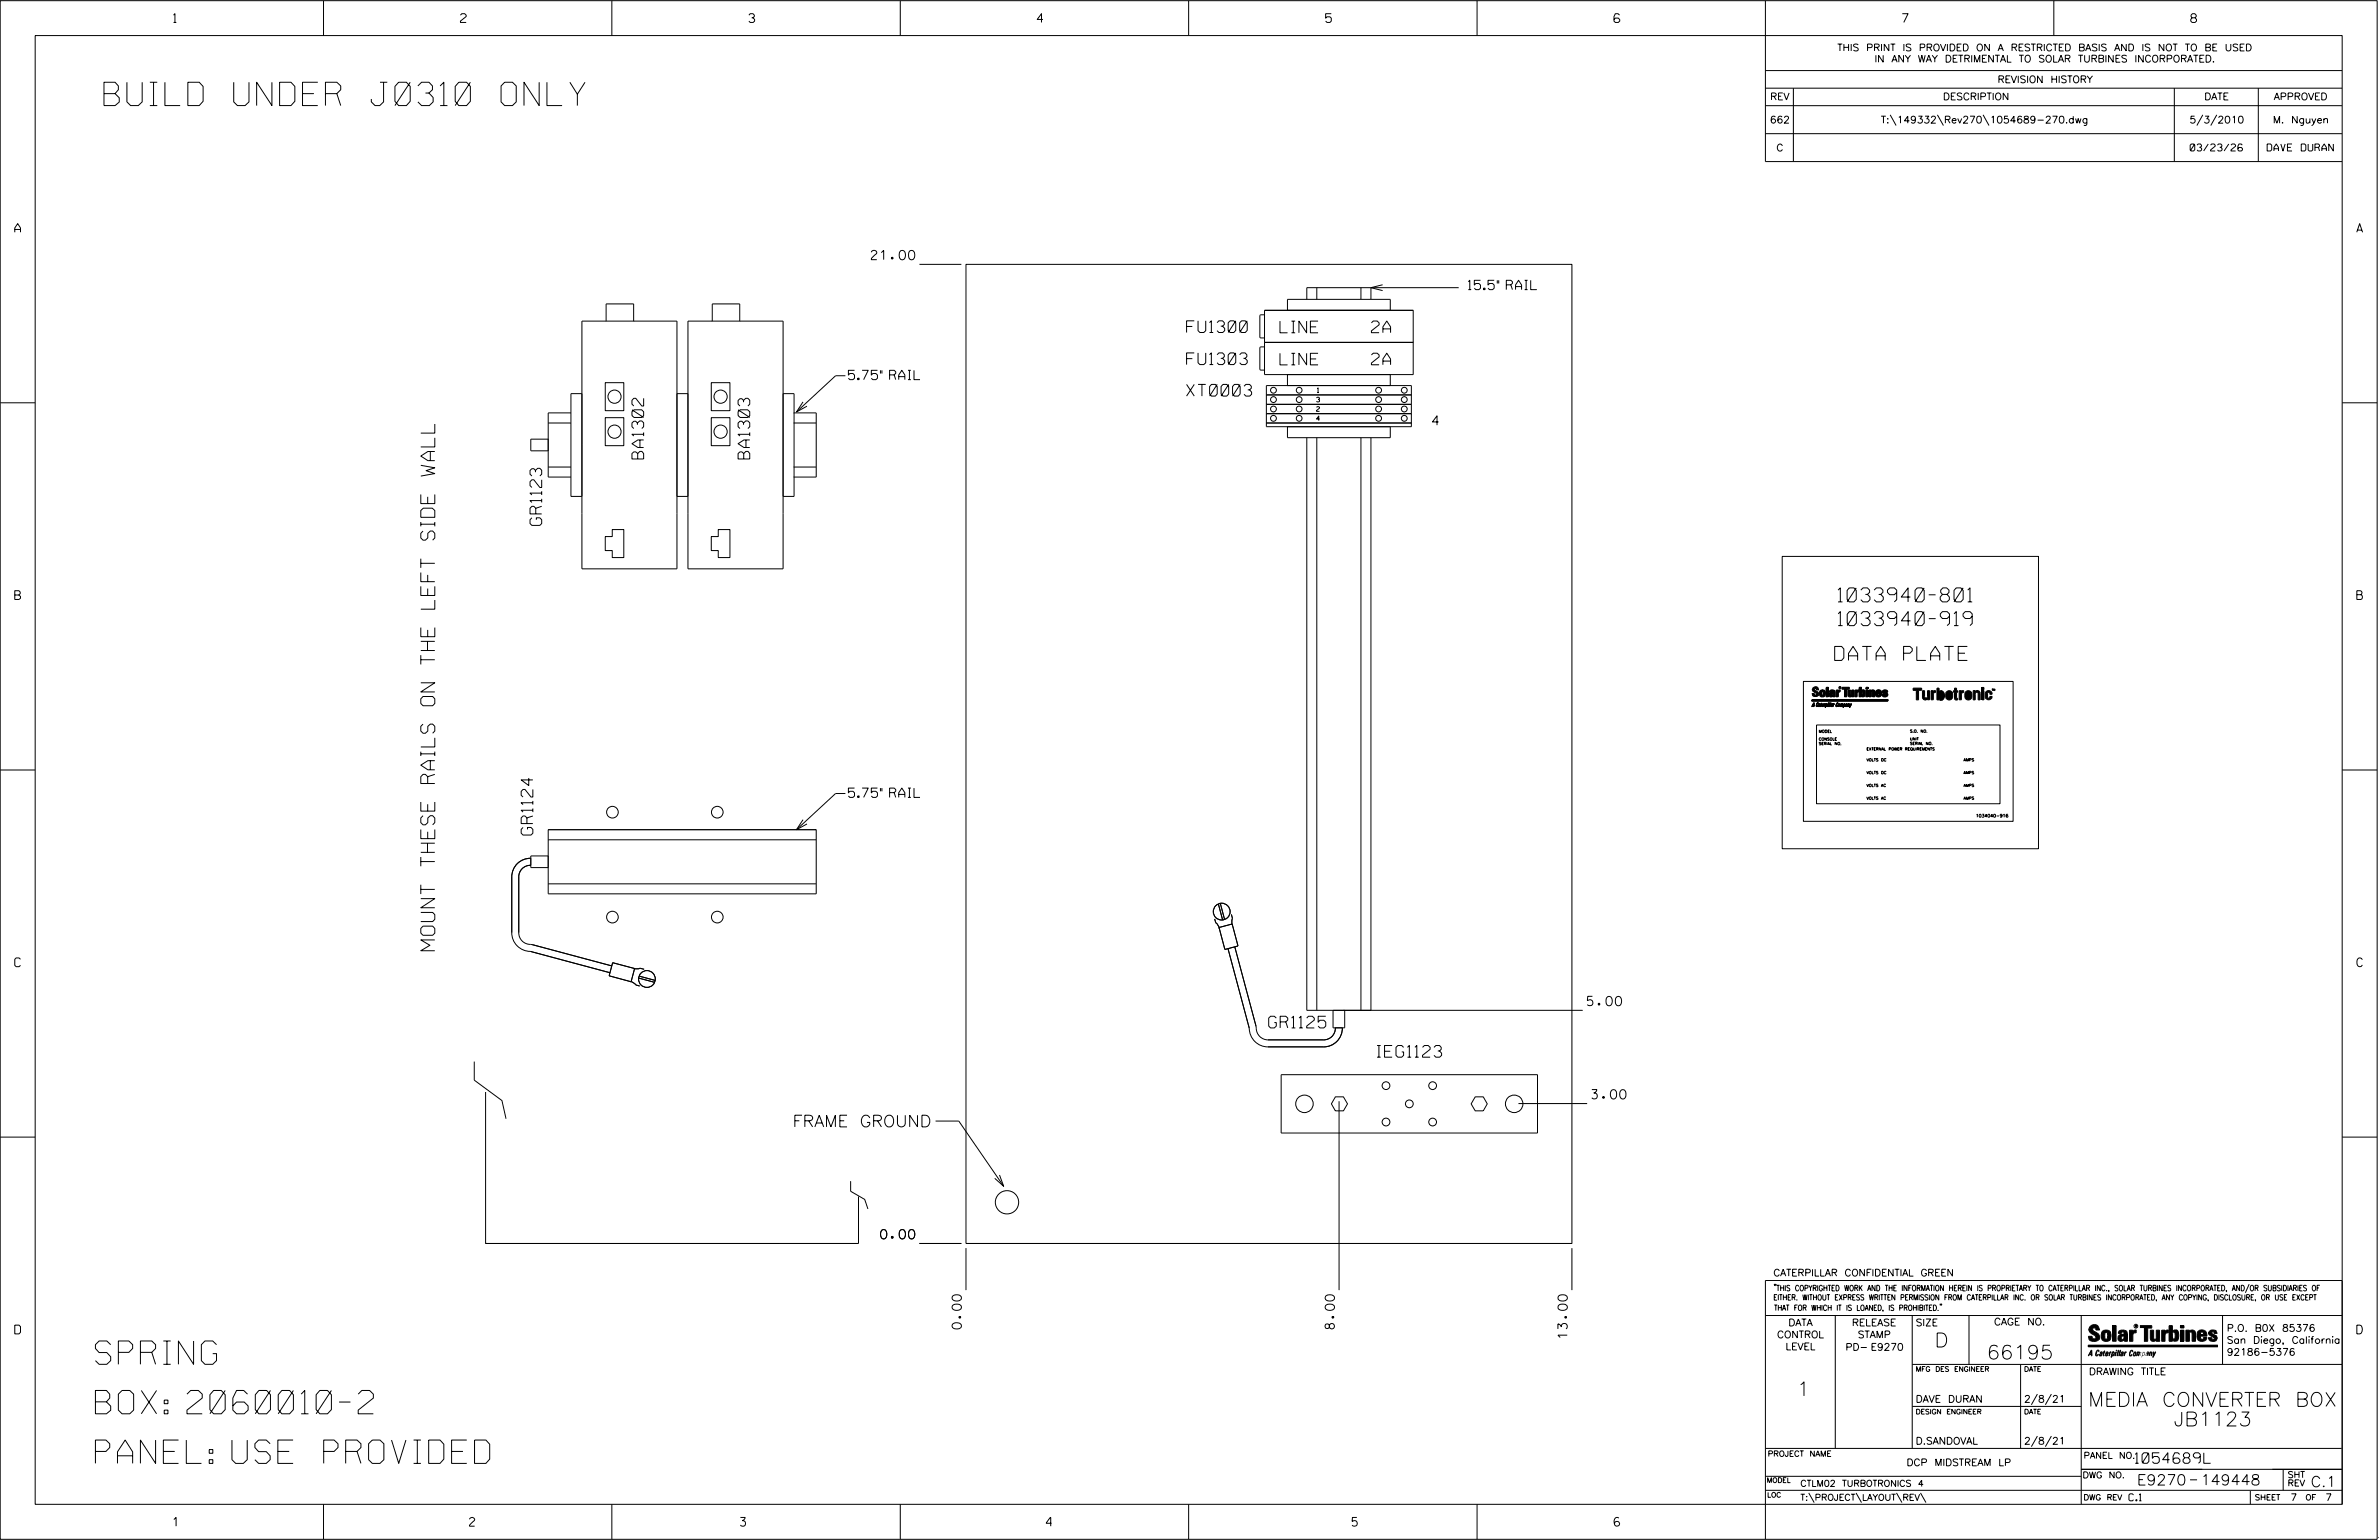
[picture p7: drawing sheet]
<svg xmlns="http://www.w3.org/2000/svg" width="864mm" height="559mm" viewBox="0 0 864 559" stroke-linecap="round" stroke-linejoin="round" font-family="sans-serif">
<defs><g id="words">
<g font-size="8.5">
<text x="37.8" y="38.3">BUILD UNDER J0310 ONLY</text>
<text x="34.6" y="495">SPRING</text>
<text x="34.6" y="513">BOX: 2060010-2</text>
<text x="34.6" y="531">PANEL: USE PROVIDED</text>
</g>
<g font-size="5.1">
<text x="667.2" y="218.4">1033940-801</text>
<text x="667.3" y="227">1033940-919</text>
<text x="666" y="239.6">DATA PLATE</text>
<text x="157.8" y="345" transform="rotate(-90 157.8 345)">MOUNT THESE RAILS ON THE LEFT SIDE WALL</text>
<text x="702.3" y="488.8">D</text>
<text x="721.2" y="493.2">66195</text>
<text x="652.2" y="506.5">1</text>
<text x="758" y="510.3">MEDIA CONVERTER BOX</text>
<text x="789.1" y="517.4">JB1123</text>
</g>
<g font-size="4.2">
<text x="430.7" y="120.6">FU1300</text>
<text x="464.6" y="120.8">LINE</text>
<text x="497.9" y="120.7">2A</text>
<text x="430.7" y="132.3">FU1303</text>
<text x="464.6" y="132.4">LINE</text>
<text x="497.9" y="132.4">2A</text>
<text x="430.7" y="143.7">XT0003</text>
<text x="233.7" y="166.6" transform="rotate(-90 233.7 166.6)">BA1302</text>
<text x="272.2" y="166.6" transform="rotate(-90 272.2 166.6)">BA1303</text>
<text x="196.6" y="190.7" transform="rotate(-90 196.6 190.7)">GR1123</text>
<text x="193.4" y="303" transform="rotate(-90 193.4 303)">GR1124</text>
<text x="460.5" y="373">GR1125</text>
<text x="499.9" y="383.6">IEG1123</text>
<text x="287.7" y="408.9">FRAME GROUND</text>
</g>
<g font-size="3.8">
<text x="775.1" y="531">1054689L</text>
<text x="775.7" y="538.9">E9270</text>
<text x="798.8" y="538.9">149448</text>
<text x="838.8" y="539.5">C.1</text>
</g>
<g font-size="3.4">
<text x="316.3" y="94.2">21.00</text>
<text x="533" y="105.1">15.5&quot; RAIL</text>
<text x="308" y="137.8">5.75&quot; RAIL</text>
<text x="520" y="154.3">4</text>
<text x="308" y="289.3">5.75&quot; RAIL</text>
<text x="576.2" y="364.9">5.00</text>
<text x="577.8" y="398.8">3.00</text>
<text x="319.7" y="449.5">0.00</text>
<text x="349" y="482.2" transform="rotate(-90 349 482.2)">0.00</text>
<text x="484.4" y="482.2" transform="rotate(-90 484.4 482.2)">8.00</text>
<text x="568.9" y="485.6" transform="rotate(-90 568.9 485.6)">13.00</text>
</g>
<g font-size="3.2">
<text x="63" y="8.2">1</text>
<text x="167.2" y="8.2">2</text>
<text x="271.8" y="8.2">3</text>
<text x="376.5" y="8.2">4</text>
<text x="481.2" y="8.2">5</text>
<text x="690.6" y="8.2">7</text>
<text x="795.3" y="8.2">8</text>
<text x="5.4" y="84.3">A</text>
<text x="855.5" y="84.3">A</text>
<text x="5.4" y="217.5">B</text>
<text x="855.6" y="217.5">B</text>
<text x="5.4" y="350.8">C</text>
<text x="855.6" y="350.8">C</text>
<text x="5.4" y="484">D</text>
<text x="855.6" y="484">D</text>
<text x="62.8" y="553.8">1</text>
<text x="170.4" y="553.8">2</text>
<text x="268.8" y="553.8">3</text>
<text x="379.8" y="553.8">4</text>
<text x="490.8" y="553.8">5</text>
<text x="585.9" y="553.8">6</text>
</g>
<g font-size="2.5">
<text x="666.9" y="18.5">THIS PRINT IS PROVIDED ON A RESTRICTED BASIS AND IS NOT TO BE USED</text>
<text x="680.5" y="22.6">IN ANY WAY DETRIMENTAL TO SOLAR TURBINES INCORPORATED.</text>
<text x="725.1" y="30">REVISION HISTORY</text>
<text x="642.6" y="36.3">REV</text>
<text x="705.3" y="36.3">DESCRIPTION</text>
<text x="800.2" y="36.3">DATE</text>
<text x="825.4" y="36.3">APPROVED</text>
<text x="642.5" y="44.7">662</text>
<text x="682.8" y="44.7">T:\149332\Rev270\1054689-270.dwg</text>
<text x="794.8" y="44.7">5/3/2010</text>
<text x="825.1" y="44.7">M. Nguyen</text>
<text x="644.8" y="54.8">C</text>
<text x="795.1" y="54.8">03/23/26</text>
<text x="823" y="54.8">DAVE DURAN</text>
<text x="643.8" y="463">CATERPILLAR CONFIDENTIAL GREEN</text>
<text x="645.1" y="485.5">CONTROL</text>
<text x="649.2" y="481.1">DATA</text>
<text x="672.3" y="481.1">RELEASE</text>
<text x="674.4" y="485.5">STAMP</text>
<text x="695.4" y="481.1">SIZE</text>
<text x="723.8" y="480.8">CAGE NO.</text>
<text x="808.4" y="483.1">P.O. B0X 85376</text>
<text x="648.2" y="489.8">LEVEL</text>
<text x="669.9" y="490">PD- E9270</text>
<text x="808.4" y="487.5">San Diego, California</text>
<text x="808.4" y="491.8">92186-5376</text>
<text x="758.3" y="498.9">DRAWING TITLE</text>
<text x="695.4" y="508.9">DAVE DURAN</text>
<text x="734.8" y="508.9">2/8/21</text>
<text x="695.4" y="524.1">D.SANDOVAL</text>
<text x="734.8" y="524.1">2/8/21</text>
<text x="692.1" y="531.9">DCP MIDSTREAM LP</text>
<text x="772.8" y="544.6">C.1</text>
<text x="831.4" y="544.6">7</text>
<text x="844.1" y="544.6">7</text>
</g>
<g font-size="2.3">
<text x="756.4" y="529.2">PANEL NO.</text>
<text x="653.5" y="539.4">CTLM02 TURBOTRONICS 4</text>
<text x="756" y="536.3">DWG NO.</text>
<text x="830.4" y="539.3">REV</text>
<text x="830.4" y="536.2">SHT</text>
<text x="653.5" y="544.5">T:\PROJECT\LAYOUT\REV\</text>
</g>
<g font-size="2">
<text x="643.8" y="468.4">&quot;THIS COPYRIGHTED WORK AND THE INFORMATION HEREIN IS PROPRIETARY TO CATERPILLAR INC., SOLAR TURBINES INCORPORATED, AND/OR SUBSIDIARIES OF</text>
<text x="643.8" y="471.8">EITHER. WITHOUT EXPRESS WRITTEN PERMISSION FROM CATERPILLAR INC. OR SOLAR TURBINES INCORPORATED, ANY COPYING, DISCLOSURE, OR USE EXCEPT</text>
<text x="644" y="475.6">THAT FOR WHICH IT IS LOANED, IS PROHIBITED.&quot;</text>
<text x="641.7" y="528.5">PROJECT NAME</text>
<text x="756.3" y="544.3">DWG REV</text>
<text x="818.5" y="544.3">SHEET</text>
<text x="836.9" y="544.3">OF</text>
</g>
<g font-size="1.8">
<text x="695.4" y="497.6">MFG DES ENGINEER</text>
<text x="734.8" y="497.6">DATE</text>
<text x="695.4" y="513.1">DESIGN ENGINEER</text>
<text x="734.8" y="513.1">DATE</text>
<text x="641.3" y="538">MODEL</text>
<text x="641.5" y="543.3">LOC</text>
</g>
<g font-size="1.7">
<text x="478.2" y="142.4">1</text>
<text x="477.9" y="145.8">3</text>
<text x="477.9" y="149.2">2</text>
<text x="477.9" y="152.6">4</text>
</g>
<text font-size="1.1" x="717.2" y="296.6">1034040-916</text>
<g font-size="1">
<text x="660.2" y="265.8">MODEL</text>
<text x="660.2" y="268.7">CONSOLE</text>
<text x="693.3" y="265.8">S.O. NO.</text>
<text x="693.3" y="268.6">UNIT</text>
<text x="660.2" y="270.3">SERIAL NO.</text>
<text x="677.6" y="272.3">EXTERNAL POWER REQUIREMENTS</text>
<text x="693.3" y="270.2">SERIAL NO.</text>
<text x="677.6" y="276.2">VOLTS DC</text>
<text x="677.6" y="280.8">VOLTS DC</text>
<text x="712.8" y="276.2">AMPS</text>
<text x="712.8" y="280.8">AMPS</text>
<text x="677.6" y="285.5">VOLTS AC</text>
<text x="712.8" y="285.5">AMPS</text>
<text x="677.6" y="290.1">VOLTS AC</text>
<text x="712.8" y="290.1">AMPS</text>
</g>
<text font-size=".9" x="775.1" y="481.7">R</text>
<text font-size=".5" x="667.7" y="249.8">R</text>
</g></defs>
<g fill="none" stroke="#000" stroke-width=".36">
<path d="M.1 .2h862.8v558.4h-862.8zM12.8 12.9h837.4v533h-837.4zM117.4 .2v12.7M222.1 .2v12.7M326.8 .2v12.7M431.5 .2v12.7M536.2 .2v12.7M587.9 5.5l-.5-.5h-1l-.5 1v1.7l.5 .4h1l.6-.4v-.6l-.6-.5h-1l-.5 .5M640.9 .2v58.4h209.3M745.6 .2v12.7M640.9 25.6h209.3M640.9 32h209.3"/>
<path d="M640.9 38.3h209.3M651 32v26.6M789.3 32v26.6M819.8 32v26.6M640.9 48.5h209.3M686.2 41.7l2.1 3.8M703.3 41.7l2.2 3.8M719.9 41.7l2.1 3.8M799.6 41.7l-2.1 3.8M804.7 41.7l-2.2 3.8M333.8 95.9h15.2M350.7 95.9h219.9v355.3h-219.9z"/>
<path d="M220 116.5v-6.2h10v6.2M258.6 116.5v-6.2h9.9v6.2M459 112.6h54v23.3h-54zM459 114.2h-1.3l-.4 .3v7.8l.4 .3h1.3M467.4 112.6v-4h37.3v4M478 104.4v4.2M494 104.4v4.2M497.7 104.4v4.2M501.9 103.3l-4.2 1.1 4.2 1M529.5 104.4h-55.1v4.2M219.7 138.9h6.7v10.1h-6.7zM258.2 138.9h6.8v10.1h-6.8z"/>
<path d="M306.9 136.3h-3.6l-14.2 13.2M459 124.2h54M459 125.9h-1.3l-.4 .3v7.7l.4 .4h1.3M459.7 139.9h52.6v14.9h-52.6zM467.4 135.9v4M504.7 135.9v4M.1 146.2h12.7M199 153.5h8.3M199 159.3h-6.3v4.3h6.3M207.3 149.8h-8.3v23.3h8.3M219.7 151.6h6.7v10.1h-6.7zM258.2 151.6h6.8v10.1h-6.8z"/>
<path d="M288.1 149.8h8.2v23.3h-8.2M288.1 153.5h8.2M291.5 145.8l-2.4 3.7 3.8-2.1M459.7 153.5h52.6M459.7 143.3h52.6M459.7 146.7h52.6M459.7 150.1h52.6M467.4 154.8v4h37.3v-4M474.4 158.8v207.8h100.1M478 158.8v207.8M494 158.8v207.8M497.7 158.8v207.8"/>
<path d="M850.2 146.2h12.7M199 169.5h8.3M211.2 161.5v-45h34.5v45M249.7 161.5v-45h34.6v45M288.1 169.5h8.2M211.2 180.1h-3.9v-37.3h3.9v63.6h34.5v-63.6h4v63.6h34.6v-63.6h4v37.3h-4M222.2 192.2h4.2v10.1h-4.2v-2.5h-2.5v-5.1h2.5zM245.7 180.1h4M260.7 192.2h4.3v10.1h-4.3v-2.5h-2.5v-5.1h2.5zM647 201.9h93v106.1h-93zM654.6 247.3h76.2v50.7h-76.2zM657.7 254h27.5v.4h-27.5z"/>
<path d="M657.8 254h27.5v.4h-27.5zM657.8 253.9h27.5v.3h-27.5zM657.8 254h27.5M658.1 249.6a1.2 1.2 0 0 1 1.8 0l.3 .7h-.8l-.3-.5-.4 .4 .2 .3a1.2 1.2 0 0 1 1.2 .8 1.2 1.2 0 0 1-.3 1.3l-1.4 .1-.4-.3-.2-.7h.8l.1 .4 .4 .1 .3-.3-.2-.4a1.26 1.26 0 0 1-1.1-1.9zM658.4 255.2l.1 1.2-.1-.4h-.4l-.3 .4zM658.4 255.3v.7h-.4zM658.4 255l.2 1.2-.1-.3-.7 .3zM658.5 255.1v.7h-.4zM659.6 255.2h.3l.1 .3-.2-.3-.2 .2-.2 .9 .5-.3-.4 .4-.2-.2zM659.7 255l.4 .1v.2l-.2-.2-.3 .1-.1 .9 .4-.2-.3 .4-.3-.3zM660.3 256l.2-.1-.2 .4zM660.3 255.6l.4 .1-.2 .7-.4-.1 .1-.3 .4-.1v-.3l-.4 .1z"/>
<path d="M660.3 255.9l.3-.1-.2 .4zM660.4 255.4l.4 .1-.2 .7h-.4l.5-.6h-.4zM660.9 255.5l.3-.2 .1 .2-.2 .9zM661.2 255.2l.2 .2-.3 .8zM661.5 252.5a1.43 1.43 0 0 0 0-1.8v-.2l.9 .3 .2 .9-.2 .9-.9 .3M661.6 255.6l.4 .1-.1 .3h-.4l.1 .3 .3-.2-.3 .3-.2-.2zM661.6 255.7l.2-.1v.3h-.3zM661.6 252.3l.3-.1 .1-.7-.4-1.2 .5 .1 .4 .3 .2 .8-.2 .9-.9 .3M661.6 255.4l.5 .1-.1 .3h-.4v.3l.4-.1-.4 .2zM661.7 255.5l.2-.1 .1 .3h-.4zM662.3 255.5h.3l-.5 .9zM662.4 255.4l.3-.1-.5 .9z"/>
<path d="M662.8 255.5l.2 .1a.4 .4 0 0 1 .2 .5 .4 .4 0 0 1-.5 .2l-.1 .4zM662.9 249.6h.7v3.2h-.7zM662.9 255.4h.2a.39 .39 0 0 1 .2 .5 .39 .39 0 0 1-.5 .2l-.2 .4zM663 255.7l.2 .2-.3 .4zM663 249.4h.7v3.3h-.7zM663 255.5h.3l-.3 .7zM663.6 255.5l-.2 .9zM663.8 255.3h.1M663.7 255.4l-.2 .8zM663.9 255.1h.1M664.1 255.2l-.3 1.2zM664.1 250.9l.5-.4a1.05 1.05 0 0 1 1.4 .7l.1 1.6h-.7l-.1-1.9-1.2 .3z"/>
<path d="M664.2 255l-.3 1.2zM664.5 255.2l-.3 1.2zM664.6 255l-.3 1.2zM664.8 256l.2-.1-.3 .4zM664.8 255.6h.3l-.1 .8-.4-.1 .5-.4-.1-.3-.3 .1zM664.9 255.4h.3l-.1 .8h-.5l.6-.6h-.4zM664.9 255.8h.2l-.4 .3zM665.3 252.1v.3h-.6l.2-.6 .4-.1 .1-.3-.9 .1-.4 .3 .1 .9a.8 .8 0 0 0 1.2-.2M665.4 251.2l-.3-.5-.2 .3h-.7a.99 .99 0 0 1 1-.7 .99 .99 0 0 1 .9 .8l.1 1.6h-.7l-.1-1.5M665.4 251.9l-.3 .4-.3-.1 .2-.6h.4l.1-.4-1 .1-.4 .3 .1 .9a.87 .87 0 0 0 1.3-.1M665.5 255.5h.3l-.5 .9zM665.6 255.4l.3-.1-.5 .9z"/>
<path d="M666.5 250.5h.7v.3l.7-.3v.6l-.6 .1-.1 1.6h-.7zM666.6 250.4h.7v.3l.7-.4v.6l-.6 .2-.1 .3v1.3h-.7zM666.7 255.2l.4-.2 .2 .2h-.5l-.2 .8 .1 .2 .4-.3-.4 .4-.2-.3zM666.8 255.2l.4 .1v.2l-.2-.3-.3 .2-.1 .9 .4-.3-.4 .4-.2-.2zM667.4 255.6h.5l-.4 .8zM667.5 255.7h.3l-.3 .6zM667.6 255.5h.3l-.3 .7zM668.2 255.5l.8 .1-.2 .8v-.8l-.4 .8v-.8l-.4 .8zM668.3 255.4h.7l-.1 .8v-.8l-.4 .8v-.8l-.4 .8zM668.7 249.6h2.5v.5h-.9v2.7h-.7v-2.7h-.9zM668.8 249.4h2.5v.5h-.9v2.8h-.8v-2.8h-.8zM669.3 255.5l.5 .2-.1 .3-.7 .7z"/>
<path d="M669.4 255.4h.2a.4 .4 0 0 1 .2 .5 .4 .4 0 0 1-.5 .2l-.2 .4zM669.4 255.7h.3l-.3 .6zM669.5 255.5l.3 .1-.3 .6zM670.1 256l.3-.1-.3 .4zM670.1 255.6l.4 .1-.2 .7-.4-.1 .5-.5-.1-.2-.3 .1zM670.2 255.4h.4l-.1 .8h-.5l.5-.6h-.4zM670.2 255.8l.2 .1-.3 .2zM670.8 255.5l.5 .1-.2 .8v-.8l-.5 .8zM670.9 250.5h.7l.1 1.9 .2 .1 .2-.1v-1.9h.8v2.3h-.8v-.2l-.6 .3-.4-.1zM670.9 255.4h.5l-.2 .8v-.8l-.5 .8zM670.9 250.4h.8v1.6l.3 .3 .3-.3v-1.6h.7v2.3h-.7v-.3l-.7 .3-.4-.1zM671.5 255.5l.1 .7 .5-.7-.7 1.2z"/>
<path d="M671.6 255.4l.1 .7 .4-.7-.7 1.1zM673.3 250.5h.7v.3l.7-.3v.6l-.6 .3v1.4h-.8zM673.4 250.4h.7v.3l.7-.4v.6l-.5 .1-.2 .4v1.3h-.7zM674.9 249.6h.7v3.2h-.7zM675 249.4h.7v3.3h-.7zM675.6 250.7a.79 .79 0 0 1 1.3 .1v1.6a.79 .79 0 0 1-1.3 .2v-.6l.3 .5a1.19 1.19 0 0 0 0-1.6l-.3 .3zM675.7 250.6a.8 .8 0 0 1 1.3 0l-.2 2-.9 .1-.2-.9 .3 .5a1.26 1.26 0 0 0 0-1.6l-.3 .4zM677.3 250.5h.7v2.3h-.7zM677.3 249.6h.7v.4h-.7zM677.4 249.4h.7v.5h-.7zM677.4 250.4h.7v2.3h-.7zM678.5 250.5h.7v.3a.75 .75 0 0 1 1.3 .2v1.8h-.7l-.2-1.9-.4 .1v1.8h-.7z"/>
<path d="M678.6 250.4h.7v.2l.4-.3 .7 .2 .2 2.2h-.8l-.1-2-.4 .2v1.8h-.7zM681 250.8l.9-.3v.4a1.03 1.03 0 0 0 0 1.6l.3-.4h.7a1.12 1.12 0 0 1-1.5 .7 1.12 1.12 0 0 1-.5-1.6zM681.1 250.7l.9-.4v.4a1.04 1.04 0 0 0 0 1.6l.3-.4h.7a1.13 1.13 0 0 1-1.5 .8 1.13 1.13 0 0 1-.6-1.6zM681.8 250.5a1.04 1.04 0 0 1 1.1 1.3h-1.4v-.4l.7 .1zM682 250.3a1 1 0 0 1 1 1.3h-1.4v-.4l.7 .1zM683.4 250.8l.9-.3a.74 .74 0 0 1 .9 .7h-.7l-.2-.3-.3 .2 1 .7 .2 .4a1.02 1.02 0 0 1-1 .7 1.02 1.02 0 0 1-.9-.8h.7l.1 .4 .4-.2-1.2-.9zM683.4 250.7l.6-.4 1 .2 .3 .5h-.7l-.3-.3-.3 .2 1.3 1.1a1.05 1.05 0 0 1-1 .7 1.05 1.05 0 0 1-1-.7h.7l.4 .3 .2-.2-1.2-.9zM694.5 249.7h3.1v.8h-1.1v3.5h-.9v-3.5h-1.1zM696.5 250.8l-.9 .8M697.6 249.7l-.8 .8M697.9 250.6h.7v2.2a.53 .53 0 0 0 .6 .5 .53 .53 0 0 0 .5-.6v-2.1h.7v3.3h-.7v-.4a.98 .98 0 0 1-1.1 .4 .98 .98 0 0 1-.7-1zM701 250.6h.8v.3l.8-.3v.7l-.5 .1-.3 .3v2.2h-.8z"/>
<path d="M701.4 250.6l-.4 .4M703.1 249.7h.8v1.4a1.15 1.15 0 0 1 1.4-.3 1.15 1.15 0 0 1 .6 1.4v.2a1.26 1.26 0 0 1-.5 1.4 1.26 1.26 0 0 1-1.5 0v.2h-.8zM704.3 251.4a.98 .98 0 0 1 .8 1 .98 .98 0 0 1-.8 1l-.4-1zM706.7 251a1.31 1.31 0 0 1 2.1 .6v1.4a1.31 1.31 0 0 1-1.2 1 1.31 1.31 0 0 1-1.3-1v-1.4zM707.2 251.4l.4-.2 .4 .4v1.4l-.4 .4-.4-.4zM709.5 249.7h.7v.9h.4v.6h-.4v2l.4 .2v.6h-.7l-.4-.4v-2.4h-.4v-.6h.4zM711.2 250.6h.8v.3l.8-.3v.7l-.8 .4v2.2h-.8zM713.6 251a1.32 1.32 0 0 1 2.2 .6v1.4a1.31 1.31 0 0 1-1.3 1 1.31 1.31 0 0 1-1.3-1v-1.4zM714.3 251.2h.4l.2 .4v1.4l-.4 .4-.4-.4zM716.3 250.6h.7v.5a.96 .96 0 0 1 1.2-.5 .96 .96 0 0 1 .6 1.1v2.3h-.7v-2.4a.55 .55 0 0 0-.7-.3 .55 .55 0 0 0-.4 .6v2.1h-.7zM718.8 251.6h.1M719.5 250.6h.7v3.3h-.7z"/>
<path d="M719.5 249.4h.7v.8h-.7zM720.1 250.6l-.6 .7M720.7 253h.1M721 251a1.27 1.27 0 0 1 1.4-.3 1.27 1.27 0 0 1 .8 1.2h-.9l-.2-.7-.5 .2 .1 1.9h.4l.2-.6h.9a1.28 1.28 0 0 1-1.2 1.2 1.28 1.28 0 0 1-1.3-.9v-1.4zM721.7 253.9h.1M721.9 253.9h.1M722.3 253h.1M723.5 250l-.2 .6-.2-.6h.7l.1 .4 .3-.4v.6l-.1-.5-.1 .5-.3-.5-.1 .5v-.6M.1 279.4h12.7M659.4 263.1h66.6v28.5h-66.6zM850.2 279.4h12.7M291.5 297.4l-2.4 3.7 3.8-2.1"/>
<path d="M306.9 287.9h-3.6l-14.2 13.2M192.7 314a4.2 4.2 0 0 0-4.4 4.2v20.3a4.4 4.4 0 0 0 4.9 4.3l28.9 7.7M192.7 311.4a6.7 6.7 0 0 0-6.9 6.8v20.3a6.8 6.8 0 0 0 6.7 6.7l28.9 7.8M199 301.1h97.3v23.2h-97.3zM199 310.6h-6.3v4.2h6.3M199 304.7h97.3M199 320.7h97.3M440.9 333.4l.4 1.4 .7 .7 .6 1.4M442.3 328l1.5 5.8M442.5 336.5l4.8-1.2 2.1 8-4.8 1.2zM443 327.8l1.5 5.8M447 331.8l.4 1.4-.2 1 .2 1.4"/>
<path d="M222.4 349.3l8 2.1-1.3 4.8-8-2.1zM228.8 356.1l1.3 .6 .7 .7 1.4 .4M230 351.4l1.4 .2 1-.3 1.4 .4M231.8 354.9l5.8 1.5M232 354.2l5.8 1.5M445.8 344.2l7.7 28.9a6.8 6.8 0 0 0 6.8 6.8h20.2a6.8 6.8 0 0 0 6.8-6.9M448.2 343.6l7.8 28.8a4.5 4.5 0 0 0 4.3 4.9h20.2a4.2 4.2 0 0 0 4.3-4.3M483.9 366.6v6.4h4.2v-6.4M172.2 385.2v6.7l10 7.4 1.5 6.6M176.3 396.2v55h106.5M465.1 390h93v21.1h-93zM484.8 398h2.9l1.5 2.5-1.5 2.6h-2.9l-1.5-2.6z"/>
<path d="M486.1 399.6v68.5M535.5 398h2.9l1.5 2.5-1.5 2.6h-2.9l-1.5-2.6zM.1 412.6h12.7M339.6 406.8h8.5l16.2 23.7M551.2 400.4h25M850.2 412.6h12.7M308.8 428.6v3.7l5.1 2.9 1.2 3.5M311.6 434.2v17h-135.3M362.8 426.4l1.5 4.1-3.2-2.9M333.8 451.2h15.2M350.7 451.2h135.3M350.7 452.9v15.2"/>
<path d="M570.6 452.9v15.2M640.9 477.3h209.3M644.2 466.1l-.1 .4M644.7 466.1l-.2 .4M666.2 477.3v48.3M694.2 477.3v48.3M704.4 473.3l-.1 .4M704.8 473.3l-.1 .4M714.8 477.3v17.8M755.5 477.3v68.6M806.8 477.3v17.8M816.5 466l-1.4 3.1"/>
<path d="M850.2 464.6h-209.3v94M850.2 464.8v81.1M694.2 495.1h156M733.5 495.1v30.5M758.6 481.4a2.02 2.02 0 0 1 3.1-.1l.5 1.3h-1.3l-.2-.6-.4-.2-.6 .1-.1 .4 .4 .7a2.46 2.46 0 0 1 2.2 2.9 2.83 2.83 0 0 1-3.8 .3l-.3-1.3h1.3l.2 .7 .6 .3 .5-.2 .2-.5-.4-.6-1.9-1.2-.4-.9zM759.2 491.3h-.7l.7-1.2v1.9h.2l-.1-2.1-1.3 2.1 .5-.5h.7M761.3 490l.3-.2 .4 .3-.1 .3-.3-.4-.4 .3-.3 1.6h.4l.4-.5-.3 .6-.4 .1-.3-.4zM762.6 490.6l.5-.1-.1 1.4h-.9a.74 .74 0 0 1 .9-.8l-.3 .7-.5 .1 .2-.5 .6-.2v-.5l-.7 .2zM763 483.2a2.17 2.17 0 0 1 3.1 0l.3 1.4-.3 1.5a2.17 2.17 0 0 1-3.1 0l-.3-1.5zM763.6 490.5l.4-.4 .2 .6h-.3l-.3 .9 .2 .4-.3-.1zM764.1 483.7l.5-.4 .4 .3v2.2l-.4 .2-.5-.2zM764.6 491.1l.6 .2v-.7l-.4-.1-.4 .6-.1 .8h.6"/>
<path d="M764.6 491.1l-.1 .8h.4M764.6 482.6v.8M764.8 490.7l.4 .1v.3h-.6zM765 491.5l-.1 .4zM766 490.5l-.5 1.5zM766 490.8l.4-.3-.4 .4M766.9 481h1.3v5.7h-1.3zM767 490.8l.5 .1-.3 .8-.4 .2zM767.3 490.5h-.5l-.5 2M767.3 490.5a.8 .8 0 0 1 .2 1 .8 .8 0 0 1-.9 .4l-.1 .6M767.3 490.5l-.1 .2M768.1 490.5l-.4 1.5z"/>
<path d="M768.2 489.9h.3l-.1 .2h-.2zM769 489.9l-.5 2.1zM769.7 489.9l-.6 2.1zM770.1 491.4l.5-.3-.5 .8zM770.4 491.9h.1M770.6 491.1l.1-.4-.7 .2 .1-.3 .6-.1 .2 .3-.5 1.1M770.6 491.1a.74 .74 0 0 0-.8 .8h.6M771 484.8h-.7l-.3 .6 .4 .7 .5-.3 .1-2.4h-.8l-.1 .4h-1.2a1.71 1.71 0 0 1 1.8-1.3 1.71 1.71 0 0 1 1.6 1.4v2.8h-1.1l-.1-.6M771 484.2l-1.5 .1a1.41 1.41 0 0 0 0 2.4l.5 .1 1.1-.7M771.2 486.1h-.1M771.4 490.5l.1 .3 .4-.3-.9 1.5zM771.5 490.8h.1"/>
<path d="M773 482.7h1.2v.5l.5-.5 .7-.1v1h-.6l-.5 .4-.1 2.7h-1.2zM773.3 490.3l.6-.4 .4 .2-.1 .4-.3-.4a1.28 1.28 0 0 0-.5 1.8l.6-.4-.1 .4-.8 .1zM774.7 490.8l.5-.3a.88 .88 0 0 1 .2 .9 .88 .88 0 0 1-.7 .7l-.2-.2zM774.8 490.9h.5l-.3 1h-.3l-.2-.2zM775.2 490.5l-.1 .2M776.8 481h4.3v.9h-1.5v4.8h-1.3M776.8 490.6l-.8 .2v-.3l-.4 1.5 .8-1.3v1.3l.3-1.2M779.3 491.1h.4M779.6 490.5h.3l-.3 1.4M779.6 490.7h.2l-.1 .4M779.7 491.1l-.1 .4M779.7 491.1l-.4 .2"/>
<path d="M780.1 492l.4-1.5 .1 .3 .3-.3 .3 .2-.3 1.3v-1.3l-.7 1.3M780.6 482.7h1.2v2.7l.1 .4 .4 .3 .4-.7v-2.7h1.2l.1 4h-1.3v-.5l-1.1 .6-.7-.3-.3-.7zM781.6 492.5l1-2-.8 1.3-.2-1.3-.2 2M784.7 482.7h1.2v.5l.5-.5 .7-.1v1h-.5l-.6 .4-.1 2.7h-1.2zM787.4 481h1.2v2a1.4 1.4 0 0 1 2.2 .2l.1 1.4-.4 1.9-1.5 .1-.4-.5v-1l.5 .9 .5-.3v-2.1l-.5-.4-.5 .7v2.8h-1.2zM791.5 482.7h1.3v4h-1.3zM791.5 481h1.3v.9h-1.3zM793.5 482.7h1.3v.4l.7-.5 1.1 .2 .4 .6v3.3h-1.2l-.3-3.4-.7 .2v3.2h-1.3zM794.8 483.1h.1M797.7 483.2a1.92 1.92 0 0 1 2.4-.5 1.92 1.92 0 0 1 1 2.1h-2.3v.8l.6 .5 .5-.3v-.5h1.2a1.83 1.83 0 0 1-2.1 1.4 1.83 1.83 0 0 1-1.5-2.1zM798.8 484.2v.6M799.1 483.4h.6l.2 .8h-1.1z"/>
<path d="M804.6 482.9a1.84 1.84 0 0 0-2.9 .8 3.3 3.3 0 0 0 2.2 1.9l-.5 .5-.4-.3-.1-.4h-1.2l.1 .6a1.92 1.92 0 0 0 2.9 .4M804.9 483.8h-1.2l-.2-.6-.5 .1-.1 .3 .1 .3 1.8 .9M805.1 488.1h-47.1v.6h47.1M694.2 510.3h61.3M739.6 505.8l-2.2 3.9M744.7 505.8l-2.2 3.9M640.9 525.6h209.2M640.9 535.7h114.6M739.6 521.1l-2.2 3.8M744.7 521.1l-2.2 3.8M755.5 533.2h94.7M795 537h2.6"/>
<path d="M828.8 533.2v7.6M117.4 545.9v12.7M222.1 545.9v12.7M326.8 545.9v12.7M431.5 545.9v12.7M536.2 545.9v12.7M640.9 540.8h209.3M656.6 541.7l2 3.5M673.8 541.7l1.9 3.5M688.4 541.7l2 3.5M697.2 541.7l1.9 3.5M816.9 541v4.9"/>
<path d="M863.5 558h.1"/>
<circle cx="223.1" cy="143.9" r="2.39"/>
<circle cx="223.1" cy="156.6" r="2.39"/>
<circle cx="261.6" cy="156.6" r="2.4"/>
<circle cx="261.6" cy="143.9" r="2.4"/>
<circle cx="462.3" cy="151.8" r="1.06"/>
<circle cx="462.3" cy="145" r="1.06"/>
<circle cx="462.3" cy="148.4" r="1.06"/>
<circle cx="462.3" cy="141.6" r="1.06"/>
<circle cx="471.6" cy="151.8" r="1.05"/>
<circle cx="471.6" cy="145" r="1.05"/>
<circle cx="471.6" cy="141.6" r="1.05"/>
<circle cx="471.6" cy="148.4" r="1.05"/>
<circle cx="500.4" cy="151.8" r="1.06"/>
<circle cx="500.4" cy="145" r="1.06"/>
<circle cx="500.4" cy="141.6" r="1.06"/>
<circle cx="500.4" cy="148.4" r="1.06"/>
<circle cx="509.8" cy="151.8" r="1.06"/>
<circle cx="509.8" cy="145" r="1.06"/>
<circle cx="509.8" cy="141.6" r="1.05"/>
<circle cx="509.8" cy="148.4" r="1.05"/>
<circle cx="667.6" cy="255.8" r=".38"/>
<circle cx="667.9" cy="249.5" r=".42"/>
<circle cx="222.3" cy="294.7" r="2.12"/>
<circle cx="260.4" cy="294.7" r="2.12"/>
<circle cx="222.3" cy="332.8" r="2.12"/>
<circle cx="260.4" cy="332.8" r="2.12"/>
<circle cx="443.5" cy="330.8" r="3"/>
<circle cx="234.8" cy="355.2" r="3"/>
<circle cx="503.1" cy="393.9" r="1.41"/>
<circle cx="520.1" cy="393.9" r="1.41"/>
<circle cx="473.5" cy="400.5" r="3.2"/>
<circle cx="503.1" cy="407.1" r="1.41"/>
<circle cx="511.6" cy="400.5" r="1.41"/>
<circle cx="520.1" cy="407.1" r="1.41"/>
<circle cx="549.7" cy="400.5" r="3.2"/>
<circle cx="365.6" cy="436.3" r="4.2"/>
<circle cx="775.4" cy="481.2" r=".69"/>
</g>
<g fill="#000">
<path d="M663 249.4h.7v3.3h-.7zM663.7 255.4l-.2 .8zM664.2 255l-.3 1.2zM664.6 255l-.3 1.2zM677.4 250.4h.7v2.3h-.7zM677.4 249.4h.7v.5h-.7zM719.5 250.6h.7v3.3h-.7zM719.5 249.4h.7v.8h-.7zM768.1 490.5l-.4 1.5zM768.2 489.9h.3l-.1 .2h-.2zM769 489.9l-.5 2.1zM769.7 489.9l-.6 2.1z"/>
<path d="M791.5 481h1.3v.9h-1.3zM791.5 482.7h1.3v4h-1.3zM758 488.1h47.1v.6h-47.1z"/>
<path d="M658.4 255l-.6 1.2 .2-.3h.5l.1 .3zM658.5 255.1v.7h-.4z" fill-rule="evenodd"/>
<path d="M658.1 249.6a1.2 1.2 0 0 1 1.8 0l.3 .7h-.8l-.3-.5-.4 .4 .2 .3a1.2 1.2 0 0 1 1.2 .8 1.2 1.2 0 0 1-.3 1.3l-1.4 .1-.4-.3-.2-.7h.8l.1 .4 .4 .1 .3-.3-.2-.4a1.26 1.26 0 0 1-1.1-1.9z" fill-rule="evenodd"/>
<path d="M659.7 255l.4 .1v.2l-.2-.2-.3 .1-.1 .9 .4-.2-.3 .4-.3-.3z" fill-rule="evenodd"/>
<path d="M660.4 255.4l-.1 .2h.4l-.5 .6h.4l.2-.7zM660.3 255.9l.3-.1-.2 .4z" fill-rule="evenodd"/>
<path d="M661.2 255.2l.2 .2-.3 .8z" fill-rule="evenodd"/>
<path d="M661.6 255.4v.8l.4-.2-.4 .1v-.3h.4l.1-.3zM661.7 255.5l.2-.1 .1 .3h-.4z" fill-rule="evenodd"/>
<path d="M660.7 250.7l.9-.4-.3 1.2 .1 .7 .2 .1 .3-.1 .1-.7-.4-1.2 .9 .4v1.7a1.28 1.28 0 0 1-1.8 0z" fill-rule="evenodd"/>
<path d="M662.4 255.4l.3-.1-.5 .9z" fill-rule="evenodd"/>
<path d="M662.9 255.4l-.3 1.1 .2-.4a.39 .39 0 0 0 .5-.2 .39 .39 0 0 0-.2-.5zM663 255.5h.3l-.3 .7z" fill-rule="evenodd"/>
<path d="M664.1 251.6l1.3-.4v.4h-.4l-.2 .4 .3 .3 .3-.3 .1 .4-1 .3-.4-.4z" fill-rule="evenodd"/>
<path d="M664.9 255.4l-.1 .2h.4l-.6 .6h.5l.1-.8zM664.7 256l.4-.2-.3 .4z" fill-rule="evenodd"/>
<path d="M664.4 250.5l.3-.1a1.01 1.01 0 0 1 1.4 .7l.1 1.6h-.7l-.1-1.9-1.2 .2z" fill-rule="evenodd"/>
<path d="M665.6 255.4l.3-.1-.5 .9z" fill-rule="evenodd"/>
<path d="M666.6 250.4h.7v.3l.7-.4v.6l-.6 .2-.1 .3v1.3h-.7z" fill-rule="evenodd"/>
<path d="M666.9 255.1l.4 .1h-.5l-.2 .8 .1 .2 .4-.3-.4 .4-.2-.3z" fill-rule="evenodd"/>
<path d="M667.5 255.5l.1 .7 .4-.7zM667.6 255.5h.3l-.3 .7z" fill-rule="evenodd"/>
<path d="M668.3 255.4h.7l-.1 .8v-.8l-.4 .8v-.8l-.4 .8z" fill-rule="evenodd"/>
<path d="M669.4 255.4l-.3 1.1 .2-.4a.4 .4 0 0 0 .5-.2 .4 .4 0 0 0-.2-.5zM669.5 255.5l.3 .1-.3 .6z" fill-rule="evenodd"/>
<path d="M668.8 249.4h2.5v.5h-.9v2.8h-.8v-2.8h-.8z" fill-rule="evenodd"/>
<path d="M670.2 255.4l-.1 .2h.4l-.5 .6h.5l.1-.8zM670.1 256l.4-.2-.3 .4z" fill-rule="evenodd"/>
<path d="M670.9 250.4h.8v1.6l.3 .3 .3-.3v-1.6h.7v2.3h-.7v-.3l-.7 .3-.4-.1z" fill-rule="evenodd"/>
<path d="M670.9 255.4h.5l-.2 .8v-.8l-.5 .8z" fill-rule="evenodd"/>
<path d="M671.6 255.4l.1 .7 .4-.7-.7 1.1z" fill-rule="evenodd"/>
<path d="M673.4 250.4h.7v.3l.7-.4v.6l-.5 .1-.2 .4v1.3h-.7z" fill-rule="evenodd"/>
<path d="M675 249.4h.7v3.3h-.7z" fill-rule="evenodd"/>
<path d="M675.7 250.6a.8 .8 0 0 1 1.3 0l-.2 2-.9 .1-.2-.9 .3 .5a1.26 1.26 0 0 0 0-1.6l-.3 .4z" fill-rule="evenodd"/>
<path d="M678.6 250.4h.7v.2l.4-.3 .7 .2 .2 2.2h-.8l-.1-2-.4 .2v1.8h-.7z" fill-rule="evenodd"/>
<path d="M681.1 250.7l.9-.4v.4a.99 .99 0 0 0 0 1.6l.3-.4h.7a1.13 1.13 0 0 1-1.5 .8 1.13 1.13 0 0 1-.6-1.6z" fill-rule="evenodd"/>
<path d="M682 250.3a1 1 0 0 1 1 1.3h-1.4v-.4l.7 .1z" fill-rule="evenodd"/>
<path d="M683.4 250.7l.6-.4 1 .2 .3 .5h-.7l-.3-.3-.3 .2 1.3 1.1a1.05 1.05 0 0 1-1 .7 1.05 1.05 0 0 1-1-.7h.7l.4 .3 .2-.2-1.2-.9z" fill-rule="evenodd"/>
<path d="M694.5 249.7h3.1v.8h-1.1v3.5h-.9v-3.5h-1.1z" fill-rule="evenodd"/>
<path d="M697.9 250.6h.7v2.4l.4 .3 .7-.5v-2.2h.7v3.3h-.7v-.4a.98 .98 0 0 1-1.1 .5 .98 .98 0 0 1-.7-1.1z" fill-rule="evenodd"/>
<path d="M701 250.6h.8v.3l.8-.3v.7l-.5 .1-.3 .3v2.2h-.8z" fill-rule="evenodd"/>
<path d="M703.2 249.7h.7v1.4a1.21 1.21 0 0 1 1.6-.2 1.21 1.21 0 0 1 .4 1.5 1.25 1.25 0 0 1-.4 1.5 1.25 1.25 0 0 1-1.6-.1v.2h-.7z" fill-rule="evenodd"/>
<path d="M706.6 251.1a1.32 1.32 0 0 1 2.3 .5v1.4a1.29 1.29 0 0 1-1.3 1 1.29 1.29 0 0 1-1.2-1z" fill-rule="evenodd"/>
<path d="M709.5 249.7h.7v.9h.4v.6h-.4v2l.4 .2v.6a.75 .75 0 0 1-1.1-.7v-2.1h-.4v-.6h.4z" fill-rule="evenodd"/>
<path d="M711.2 250.6h.8v.3l.8-.3v.7l-.8 .4v2.2h-.8z" fill-rule="evenodd"/>
<path d="M713.6 251.1a1.32 1.32 0 0 1 2.2 .5v1.4a1.31 1.31 0 0 1-1.2 1 1.31 1.31 0 0 1-1.3-1v-1.4z" fill-rule="evenodd"/>
<path d="M716.3 250.6h.7v.5a.96 .96 0 0 1 1.2-.5 .96 .96 0 0 1 .6 1.1v2.3h-.7l-.1-2.6a.58 .58 0 0 0-.7-.1 .58 .58 0 0 0-.3 .6v2.1h-.7z" fill-rule="evenodd"/>
<path d="M720.9 251.1a1.27 1.27 0 0 1 1.4-.4 1.27 1.27 0 0 1 .9 1.2h-.9v-.3a.41 .41 0 0 0-.4-.4 .41 .41 0 0 0-.4 .4v1.3a.44 .44 0 0 0 .6 .4 .44 .44 0 0 0 .2-.6h.9a1.28 1.28 0 0 1-1.2 1.2 1.28 1.28 0 0 1-1.3-.9z" fill-rule="evenodd"/>
<path d="M723.1 250h.4l-.1 .6z" fill-rule="evenodd"/>
<path d="M723.6 250l.3 .4 .3-.4v.6l-.1-.5-.1 .5-.3-.5-.1 .5z" fill-rule="evenodd"/>
<path d="M759.2 489.9l-1.2 2.1 .5-.5h.7v.5h.2zM759.2 490.1v1.2h-.7z" fill-rule="evenodd"/>
<path d="M758.6 481.4a2.02 2.02 0 0 1 3.1-.1l.5 1.3h-1.3l-.2-.6-.4-.2-.6 .1-.1 .4 .4 .7a2.46 2.46 0 0 1 2.2 2.9 2.83 2.83 0 0 1-3.8 .3l-.3-1.3h1.3l.2 .7 .6 .3 .5-.2 .2-.5-.4-.6-1.9-1.2-.4-.9z" fill-rule="evenodd"/>
<path d="M761.3 490l.3-.2 .4 .3-.1 .3-.3-.4-.4 .3-.3 1.6h.4l.4-.5-.3 .6-.4 .1-.3-.4z" fill-rule="evenodd"/>
<path d="M762.6 490.6l.5-.1-.1 1.4h-.9a.74 .74 0 0 1 .9-.8l-.6 .3-.2 .5 .5-.1 .3-.6v-.5l-.7 .2z" fill-rule="evenodd"/>
<path d="M763.6 490.5l.4-.4 .2 .6h-.3l-.3 .9 .2 .4-.3-.1z" fill-rule="evenodd"/>
<path d="M764.8 490.5l.5 .3-.1 .5h-.6l.6-.2v-.3l-.4-.1-.3 1.2h.4l.3-.4-.6 .6-.3-.2v-.4z" fill-rule="evenodd"/>
<path d="M763 483.2a2.17 2.17 0 0 1 3.1 0l.3 1.4-.3 1.5a2.17 2.17 0 0 1-3.1 0l-.3-1.5zM764.1 483.7v2.1l.5 .2 .4-.2v-2.2l-.4-.3z" fill-rule="evenodd"/>
<path d="M766 490.5v.3l.4-.1-.4 .2-.5 1.1z" fill-rule="evenodd"/>
<path d="M766.8 490.5l-.5 2 .3-.6a.71 .71 0 0 0 .9-.5 .71 .71 0 0 0-.4-.9zM767 490.8l.5 .1-.3 .8-.4 .2z" fill-rule="evenodd"/>
<path d="M766.9 481h1.3v5.7h-1.3z" fill-rule="evenodd"/>
<path d="M770.1 490.6l.6-.1 .2 .3-.4 1.2-.5 .1-.2-.5 .3-.5h.5l-.7 .5v.3l.4-.1 .4-.9-.5-.2-.2 .2z" fill-rule="evenodd"/>
<path d="M769.4 482.8l-.5 1h1.2l.1-.4h.8v.8l-1.5 .1a1.41 1.41 0 0 0 0 2.4l.5 .1 1.1-.7 .1 .6h1.1v-2.8a1.79 1.79 0 0 0-2.4-1.2zM770.3 484.8h.7l-.1 1-.5 .3-.4-.7z" fill-rule="evenodd"/>
<path d="M771.4 490.5l.1 .3 .4-.3-.9 1.5z" fill-rule="evenodd"/>
<path d="M773 482.7h1.2v.5l.5-.5 .7-.1v1h-.6l-.5 .4-.1 2.7h-1.2z" fill-rule="evenodd"/>
<path d="M773.3 490.3l.6-.4 .4 .2-.1 .4-.3-.4a1.28 1.28 0 0 0-.5 1.8l.6-.4-.3 .5h-.6z" fill-rule="evenodd"/>
<path d="M774.7 490.8l-.2 1.1h.7a.96 .96 0 0 0 0-1.4zM774.8 490.9h.5l-.1 .6-.5 .4-.2-.2z" fill-rule="evenodd"/>
<path d="M776 490.5v.3l.4-.3 .2 .3 .7-.2-.3 1.4v-1.3l-.6 1.3v-1.3l-.8 1.3z" fill-rule="evenodd"/>
<path d="M776.8 481h4.3v.9h-1.5v4.8h-1.3v-4.8h-1.5z" fill-rule="evenodd"/>
<path d="M777.9 490.5l-.5 2 .3-.6a.71 .71 0 0 0 .9-.5 .71 .71 0 0 0-.4-.9zM778.1 490.8l.3-.1 .1 .4-.5 .8-.2-.5z" fill-rule="evenodd"/>
<path d="M779.3 490.6l.6-.1-.3 1.5-.7-.1a.67 .67 0 0 1 .8-.8l-.6 .3-.1 .5 .4-.1 .4-.9-.4-.2-.3 .2z" fill-rule="evenodd"/>
<path d="M780.5 490.5l.1 .3 .3-.3 .3 .2-.3 1.3v-1.3l-.8 1.3z" fill-rule="evenodd"/>
<path d="M780.6 482.7h1.2v2.7l.1 .4 .4 .3 .4-.7v-2.7h1.2l.1 4h-1.3v-.5l-1.1 .6-.7-.3-.3-.7z" fill-rule="evenodd"/>
<path d="M781.6 490.5l.2 1.3 .8-1.3-1.2 2z" fill-rule="evenodd"/>
<path d="M784.7 482.7h1.2v.5l.5-.5 .7-.1v1h-.5l-.6 .4-.1 2.7h-1.2z" fill-rule="evenodd"/>
<path d="M787.4 481h1.2v2a1.4 1.4 0 0 1 2.2 .2l.1 1.4-.4 1.9-1.5 .1-.4-.5v-1l.5 .9 .5-.3v-2.1l-.5-.4-.5 .7v2.8h-1.2z" fill-rule="evenodd"/>
<path d="M793.5 482.7h1.3v.4a1.29 1.29 0 0 1 2.2 .3v3.3h-1.2l-.3-3.4-.7 .2v3.2h-1.3z" fill-rule="evenodd"/>
<path d="M797.7 483.2a1.92 1.92 0 0 1 2.4-.5 1.92 1.92 0 0 1 1 2.1h-2.3v.8l.6 .5 .5-.3v-.5h1.2a1.83 1.83 0 0 1-2.1 1.4 1.83 1.83 0 0 1-1.5-2.1zM799.1 483.4l-.3 .8h1.1l-.2-.8z" fill-rule="evenodd"/>
<path d="M801.9 483.2a1.94 1.94 0 0 1 3 .1v.5h-1.2l-.2-.6-.5 .1-.1 .3 .1 .3 1.8 .9a1.2 1.2 0 0 1 .1 1.3 1.2 1.2 0 0 1-1.2 .7l-1.6-.4-.4-1h1.2l.1 .4 .4 .3 .5-.5a3.3 3.3 0 0 1-2.2-1.9z" fill-rule="evenodd"/>
<circle cx="761.4" cy="492" r=".07"/>
<circle cx="762.2" cy="485.1" r=".07"/>
<circle cx="769.3" cy="492" r=".07"/>
<circle cx="773.1" cy="486.7" r=".07"/>
<circle cx="791.5" cy="486.7" r=".07"/>
<circle cx="791.5" cy="481" r=".07"/>
<circle cx="794.8" cy="486.7" r=".07"/>
</g>
<use href="#words"/>
</svg>
